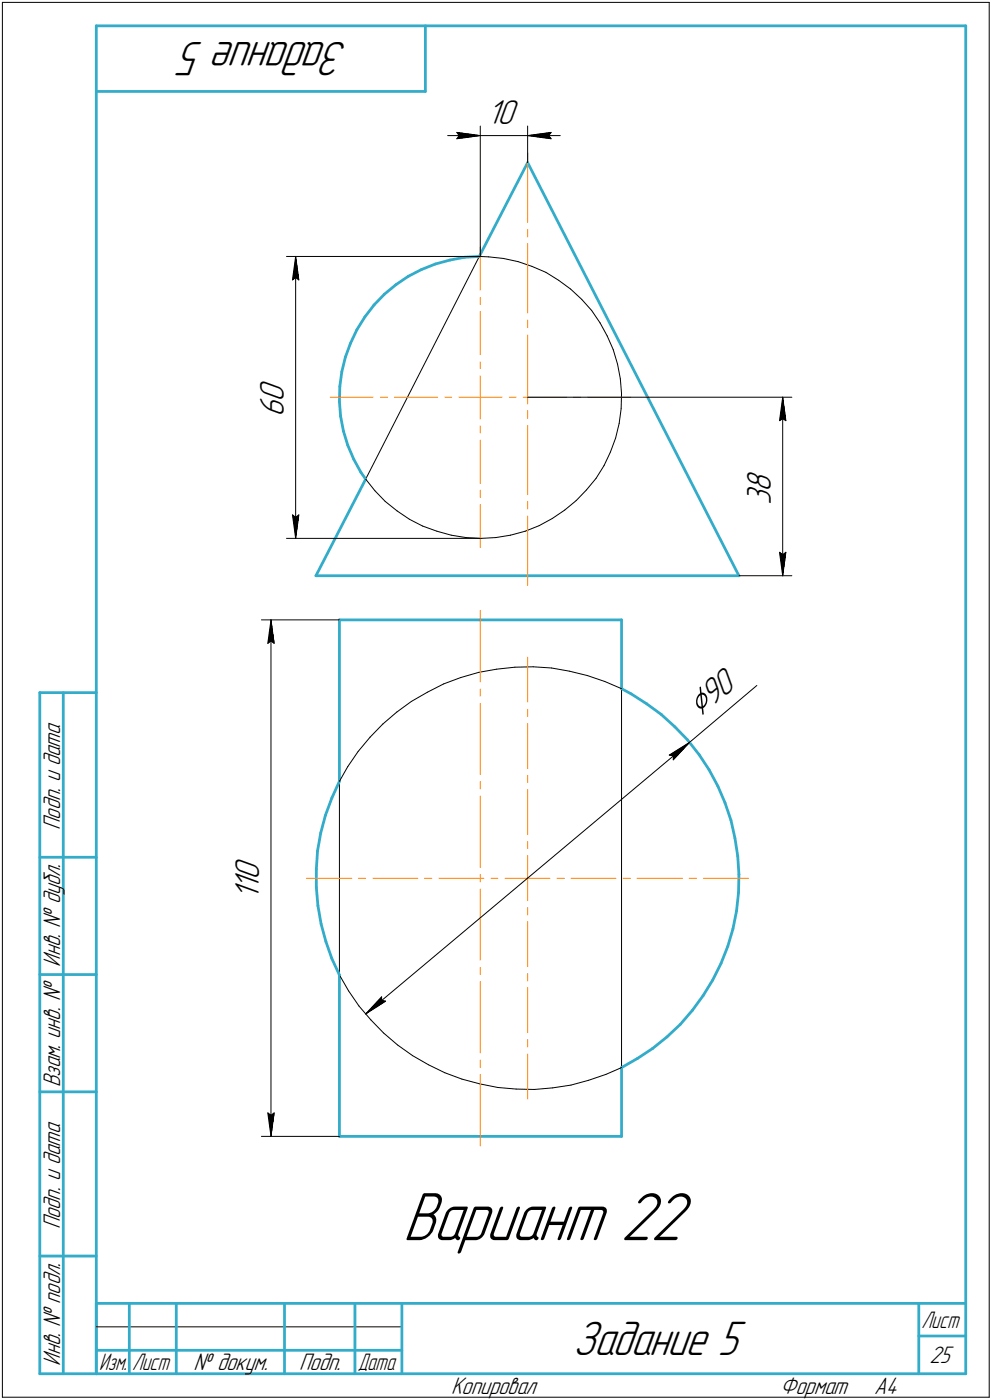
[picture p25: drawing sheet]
<svg xmlns="http://www.w3.org/2000/svg" width="211mm" height="298mm" viewBox="0 0 211 298" stroke-linecap="round" stroke-linejoin="round" font-family="sans-serif">
<defs><g id="words">
<text font-size="15.6" x="85.7" y="264.1">Вариант 22</text>
<g font-size="10.9">
<text x="74.1" y="9" transform="rotate(-180 74.1 9)">Задание 5</text>
<text x="121.9" y="288.5">Задание 5</text>
</g>
<text font-size="8.5" x="148.9" y="152.8" transform="rotate(-40 148.9 152.8)">Ç90</text>
<g font-size="7.8">
<text x="103.7" y="26.3">10</text>
<text x="60.4" y="88.7" transform="rotate(-90 60.4 88.7)">6</text>
<text x="60.4" y="85.5" transform="rotate(-90 60.4 85.5)">0</text>
<text x="164" y="107.5" transform="rotate(-90 164 107.5)">3</text>
<text x="164" y="104.7" transform="rotate(-90 164 104.7)">8</text>
<text x="55.1" y="191.6" transform="rotate(-90 55.1 191.6)">1</text>
<text x="55.1" y="189.5" transform="rotate(-90 55.1 189.5)">1</text>
<text x="55.1" y="187.4" transform="rotate(-90 55.1 187.4)">0</text>
</g>
<g font-size="5.4">
<text x="12.8" y="176.7" transform="rotate(-90 12.8 176.7)">Подп. и дата</text>
<text x="12.8" y="205.8" transform="rotate(-90 12.8 205.8)">Инв. № дубл.</text>
<text x="12.8" y="231.6" transform="rotate(-90 12.8 231.6)">Взам. инв. №</text>
<text x="12.8" y="261.7" transform="rotate(-90 12.8 261.7)">Подп. и дата</text>
<text x="12.8" y="290.8" transform="rotate(-90 12.8 290.8)">Инв. № подл.</text>
<text x="41.2" y="291.8">№ докум.</text>
<text x="63.6" y="291.8">Подп.</text>
<text x="197.8" y="290.3">25</text>
<text x="96" y="296.8">Копировал</text>
<text x="166" y="296.8">Формат</text>
<text x="186" y="296.8">A4</text>
</g>
<g font-size="5.3">
<text x="196.1" y="282.8">Лист</text>
<text x="21.1" y="291.8">Изм.</text>
<text x="28.1" y="291.8">Лист</text>
<text x="76.1" y="291.8">Дата</text>
</g>
</g></defs>
<g fill="#fff" stroke="#fff" stroke-width=".21">
<path d="M85.7 252.9h62.6zM85.7 253h62.6zM85.7 253.1h62.6zM85.7 253.2h62.6zM85.7 253.2h62.6zM85.7 253.3h62.6zM85.7 253.4h62.6zM85.7 253.5h62.6zM85.7 253.6h62.6zM85.7 253.7h62.6zM85.7 253.7h62.6zM85.7 253.8h62.6zM85.7 253.9h62.6zM85.7 254h62.6zM85.7 254.1h62.6zM85.7 254.2h62.6zM85.7 254.3h62.6zM85.7 254.3h62.6zM85.7 254.4h62.6zM85.7 254.5h62.6zM85.7 254.6h62.6zM85.7 254.7h62.6zM85.7 254.8h62.6zM85.7 254.8h62.6zM85.7 254.9h62.6zM85.7 255h62.6zM85.7 255.1h62.6zM85.7 255.2h62.6zM85.7 255.3h62.6zM85.7 255.4h62.6zM85.7 255.4h62.6zM85.7 255.5h62.6zM85.7 255.6h62.6zM85.7 255.7h62.6zM85.7 255.8h62.6zM85.7 255.9h62.6zM85.7 255.9h62.6zM85.7 256h62.6zM85.7 256.1h62.6zM85.7 256.2h62.6zM85.7 256.3h62.6zM85.7 256.4h62.6zM85.7 256.5h62.6zM85.7 256.5h62.6zM85.7 256.6h62.6zM85.7 256.7h62.6zM85.7 256.8h62.6zM85.7 256.9h62.6zM85.7 257h62.6zM85.7 257h62.6zM85.7 257.1h62.6zM85.7 257.2h62.6zM85.7 257.3h62.6zM85.7 257.4h62.6zM85.7 257.5h62.6zM85.7 257.6h62.6zM85.7 257.6h62.6zM85.7 257.7h62.6zM85.7 257.8h62.6zM85.7 257.9h62.6zM85.7 258h62.6zM85.7 258.1h62.6zM85.7 258.1h62.6zM85.7 258.2h62.6zM85.7 258.3h62.6zM85.7 258.4h62.6zM85.7 258.5h62.6zM85.7 258.6h62.6zM85.7 258.7h62.6zM85.7 258.7h62.6zM85.7 258.8h62.6zM85.7 258.9h62.6zM85.7 259h62.6zM85.7 259.1h62.6zM85.7 259.2h62.6zM85.7 259.2h62.6zM85.7 259.3h62.6zM85.7 259.4h62.6zM85.7 259.5h62.6zM85.7 259.6h62.6zM85.7 259.7h62.6zM85.7 259.8h62.6zM85.7 259.8h62.6zM85.7 259.9h62.6zM85.7 260h62.6zM85.7 260.1h62.6zM85.7 260.2h62.6zM85.7 260.3h62.6zM85.7 260.3h62.6zM85.7 260.4h62.6zM85.7 260.5h62.6zM85.7 260.6h62.6zM85.7 260.7h62.6zM85.7 260.8h62.6zM85.7 260.9h62.6zM85.7 260.9h62.6zM85.7 261h62.6zM85.7 261.1h62.6zM85.7 261.2h62.6zM85.7 261.3h62.6zM85.7 261.4h62.6zM85.7 261.5h62.6zM85.7 261.5h62.6zM85.7 261.6h62.6zM85.7 261.7h62.6zM85.7 261.8h62.6zM85.7 261.9h62.6zM85.7 262h62.6zM85.7 262h62.6zM85.7 262.1h62.6zM85.7 262.2h62.6zM85.7 262.3h62.6zM85.7 262.4h62.6zM85.7 262.5h62.6zM85.7 262.6h62.6zM85.7 262.6h62.6zM85.7 262.7h62.6zM85.7 262.8h62.6zM85.7 262.9h62.6zM85.7 263h62.6zM85.7 263.1h62.6zM85.7 263.1h62.6zM85.7 263.2h62.6zM85.7 263.3h62.6zM85.7 263.4h62.6zM85.7 263.5h62.6zM85.7 263.6h62.6zM85.7 263.7h62.6zM85.7 263.7h62.6zM85.7 263.8h62.6zM85.7 263.9h62.6zM85.7 264h62.6zM85.7 264.1h62.6zM85.7 264.2h62.6zM85.7 264.2h62.6zM85.7 264.3h62.6zM85.7 264.4h62.6zM85.7 264.5h62.6zM85.7 264.6h62.6zM85.7 264.7h62.6zM85.7 264.8h62.6zM85.7 264.8h62.6zM85.7 264.9h62.6zM85.7 265h62.6zM85.7 265.1h62.6zM85.7 265.2h62.6zM85.7 265.3h62.6zM85.7 265.3h62.6zM85.7 265.4h62.6zM85.7 265.5h62.6zM85.7 265.6h62.6zM85.7 265.7h62.6zM85.7 265.8h62.6zM85.7 265.9h62.6zM85.7 265.9h62.6zM85.7 266h62.6zM85.7 266.1h62.6zM85.7 266.2h62.6zM85.7 266.3h62.6zM85.7 266.4h62.6zM85.7 266.4h62.6zM85.7 266.5h62.6zM85.7 266.6h62.6zM85.7 266.7h62.6zM85.7 266.8h62.6zM85.7 266.9h62.6zM85.7 267h62.6zM85.7 267h62.6z"/>
<path d="M49.5 182.4h7.1zM49.5 182.5h7.1zM49.5 182.5h7.1zM49.5 182.6h7.1zM49.5 182.7h7.1zM49.5 182.8h7.1zM49.5 182.9h7.1zM49.5 183h7.1zM49.5 183h7.1zM49.5 183.1h7.1zM49.5 183.2h7.1zM49.5 183.3h7.1zM49.5 183.4h7.1zM49.5 183.5h7.1zM49.5 183.6h7.1zM49.5 183.6h7.1zM49.5 183.7h7.1zM49.5 183.8h7.1zM49.5 183.9h7.1zM49.5 184h7.1zM49.5 184.1h7.1zM49.5 184.1h7.1zM49.5 184.2h7.1zM49.5 184.3h7.1zM49.5 184.4h7.1zM49.5 184.5h7.1zM49.5 184.6h7.1zM49.5 184.7h7.1zM49.5 184.7h7.1zM49.5 184.8h7.1zM49.5 184.9h7.1zM49.5 185h7.1zM49.5 185.1h7.1zM49.5 185.2h7.1zM49.5 185.3h7.1zM49.5 185.3h7.1zM49.5 185.4h7.1zM49.5 185.5h7.1zM49.5 185.6h7.1zM49.5 185.7h7.1zM49.5 185.8h7.1zM49.5 185.8h7.1zM49.5 185.9h7.1zM49.5 186h7.1zM49.5 186.1h7.1zM49.5 186.2h7.1zM49.5 186.3h7.1zM49.5 186.4h7.1zM49.5 186.4h7.1zM49.5 186.5h7.1zM49.5 186.6h7.1zM49.5 186.7h7.1zM49.5 186.8h7.1zM49.5 186.9h7.1zM49.5 186.9h7.1zM49.5 187h7.1zM49.5 187.1h7.1zM49.5 187.2h7.1zM49.5 187.3h7.1zM49.5 187.4h7.1zM49.5 187.5h7.1zM49.5 187.5h7.1zM49.5 187.6h7.1zM49.5 187.7h7.1zM49.5 187.8h7.1zM49.5 187.9h7.1zM49.5 188h7.1zM49.5 188h7.1zM49.5 188.1h7.1zM49.5 188.2h7.1zM49.5 188.3h7.1zM49.5 188.4h7.1zM49.5 188.5h7.1zM49.5 188.6h7.1zM49.5 188.6h7.1zM49.5 188.7h7.1zM49.5 188.8h7.1zM49.5 188.9h7.1zM49.5 189h7.1zM49.5 189.1h7.1zM49.5 189.1h7.1zM49.5 189.2h7.1zM49.5 189.3h7.1zM49.5 189.4h7.1zM49.5 189.5h7.1zM49.5 189.6h7.1zM49.5 189.7h7.1zM49.5 189.7h7.1zM49.5 189.8h7.1zM49.5 189.9h7.1zM49.5 190h7.1zM49.5 190.1h7.1zM49.5 190.2h7.1zM49.5 190.2h7.1zM49.5 190.3h7.1zM49.5 190.4h7.1zM49.5 190.5h7.1zM49.5 190.6h7.1zM49.5 190.7h7.1zM49.5 190.8h7.1zM49.5 190.8h7.1zM49.5 190.9h7.1zM49.5 191h7.1zM49.5 191.1h7.1zM49.5 191.2h7.1zM49.5 191.3h7.1zM49.5 191.3h7.1zM49.5 191.4h7.1zM49.5 191.5h7.1z"/>
<path d="M57.6 132.2h.2zM57.6 132.3h.2zM57.5 132.4h.4zM57.5 132.5h.4zM57.4 132.6h.5zM57.4 132.7h.6zM57.4 132.8h.6zM57.3 132.8h.8zM57.3 132.9h.8zM57.2 133h1zM57.2 133.1h1zM57.1 133.2h1.1zM57.1 133.3h1.2zM57.1 133.3h1.2zM57.1 133.4h1.2zM57.1 133.5h1.2zM57 133.6h1.4zM57 133.7h1.4zM56.9 133.8h1.5zM56.9 133.9h1.6zM56.9 133.9h1.6zM56.9 134h1.6zM56.9 134.1h1.6zM56.9 134.2h1.6zM56.9 134.3h1.6zM56.9 134.4h1.6zM56.9 134.5h1.7zM56.8 134.5h1.8zM56.8 134.6h1.8zM56.8 134.7h1.8zM56.8 134.8h1.8zM56.8 134.9h1.8zM56.8 135h1.8zM56.8 135h1.9zM56.8 135.1h1.9zM56.8 135.2h1.9zM56.7 135.3h2zM56.7 135.4h2zM56.7 135.5h2zM56.7 135.6h2zM56.7 135.6h2zM56.7 135.7h2.1zM56.7 135.8h2.1zM56.7 135.9h2.1zM56.7 136h2.1zM56.6 136.1h2.2zM56.6 136.1h2.2zM56.6 136.2h2.2zM56.6 136.3h2.2zM56.6 136.4h2.2zM56.6 136.5h2.2zM56.6 136.6h2.2zM56.6 136.7h2.2zM56.6 136.7h2.2zM56.6 136.8h2.2zM56.6 136.9h2.3zM56.6 137h2.3zM56.6 137.1h2.3zM56.6 137.2h2.3zM56.6 137.2h2.3zM56.6 137.3h2.3zM56.6 137.4h2.3z"/>
<path d="M56.5 236.5h2.4zM56.6 236.6h2.3zM56.6 236.6h2.3zM56.6 236.7h2.3zM56.6 236.8h2.3zM56.6 236.9h2.3zM56.6 237h2.3zM56.6 237.1h2.3zM56.6 237.2h2.2zM56.6 237.2h2.2zM56.6 237.3h2.2zM56.6 237.4h2.2zM56.6 237.5h2.2zM56.6 237.6h2.2zM56.6 237.7h2.2zM56.6 237.7h2.2zM56.6 237.8h2.2zM56.6 237.9h2.2zM56.7 238h2.1zM56.7 238.1h2.1zM56.7 238.2h2.1zM56.7 238.3h2.1zM56.7 238.3h2zM56.7 238.4h2zM56.7 238.5h2zM56.7 238.6h2zM56.7 238.7h2zM56.8 238.8h1.9zM56.8 238.8h1.9zM56.8 238.9h1.9zM56.8 239h1.8zM56.8 239.1h1.8zM56.8 239.2h1.8zM56.8 239.3h1.8zM56.8 239.4h1.8zM56.8 239.4h1.8zM56.9 239.5h1.7zM56.9 239.6h1.6zM56.9 239.7h1.6zM56.9 239.8h1.6zM56.9 239.9h1.6zM56.9 239.9h1.6zM56.9 240h1.6zM56.9 240.1h1.6zM56.9 240.2h1.5zM57 240.3h1.4zM57 240.4h1.4zM57.1 240.5h1.2zM57.1 240.5h1.2zM57.1 240.6h1.2zM57.1 240.7h1.2zM57.1 240.8h1.1zM57.2 240.9h1zM57.2 241h1zM57.3 241h.8zM57.3 241.1h.8zM57.4 241.2h.6zM57.4 241.3h.6zM57.4 241.4h.5zM57.5 241.5h.4zM57.5 241.6h.4zM57.6 241.6h.2zM57.6 241.7h.2z"/>
<path d="M81.1 211.7h.3zM81 211.8h.4zM80.9 211.8h.6zM80.9 211.9h.7zM80.8 212h.8zM80.7 212.1h1zM80.6 212.2h1.2zM80.5 212.3h1.4zM80.4 212.3h1.6zM80.3 212.4h1.7zM80.3 212.5h1.7zM80.2 212.6h1.9zM80.1 212.7h2.1zM80 212.8h2.3zM79.9 212.9h2.5zM79.9 212.9h2.6zM79.8 213h2.7zM79.8 213.1h2.8zM79.7 213.2h3zM79.6 213.3h3.2zM79.5 213.4h3.3zM79.4 213.4h3.3zM79.3 213.5h3.2zM79.2 213.6h3.3zM79.2 213.7h3.1zM79.1 213.8h3.1zM79 213.9h3zM78.9 214h3zM78.8 214h3zM78.7 214.1h2.9zM78.7 214.2h2.8zM78.7 214.3h2.7zM78.6 214.4h2.6zM78.6 214.5h2.5zM78.5 214.5h2.4zM78.5 214.6h2.4zM78.4 214.7h2.3zM78.4 214.8h2.2zM78.3 214.9h2.1zM78.3 215h2zM78.2 215.1h2zM78.2 215.1h1.8zM78.1 215.2h1.8zM78.1 215.3h1.7zM78.1 215.4h1.5zM78.1 215.5h1.2zM78 215.6h1zM78 215.6h.7zM77.9 215.7h.5zM77.9 215.8h.2z"/>
<path d="M146.5 158.2h.2zM146.2 158.2h.4zM146 158.3h.6zM145.7 158.4h.9zM145.5 158.5h1.1zM145.2 158.6h1.3zM144.9 158.7h1.6zM144.8 158.7h1.6zM144.6 158.8h1.8zM144.5 158.9h1.8zM144.4 159h1.8zM144.2 159.1h2zM144.1 159.2h2zM143.9 159.3h2.2zM143.8 159.3h2.2zM143.7 159.4h2.3zM143.5 159.5h2.5zM143.3 159.6h2.7zM143.3 159.7h2.6zM143.1 159.8h2.7zM142.9 159.9h2.9zM142.8 159.9h2.9zM142.7 160h2.9zM142.5 160.1h3zM142.4 160.2h3.1zM142.2 160.3h3.2zM142.1 160.4h3.2zM142 160.4h3.2zM141.8 160.5h3.3zM141.6 160.6h3.4zM141.7 160.7h3.2zM141.8 160.8h3.1zM141.9 160.9h3zM142 161h2.8zM142.1 161h2.6zM142.2 161.1h2.4zM142.2 161.2h2.3zM142.3 161.3h2.1zM142.4 161.4h2zM142.5 161.5h1.8zM142.5 161.5h1.7zM142.6 161.6h1.5zM142.7 161.7h1.4zM142.7 161.8h1.3zM142.7 161.9h1.2zM142.8 162h1zM142.9 162.1h.9zM143 162.1h.7zM143 162.2h.6zM143.1 162.3h.4zM143.2 162.4h.2z"/>
<path d="M154 141h.2zM153.9 141.1h.4zM153.8 141.1h.5zM153.8 141.2h.6zM153.7 141.3h.8zM153.5 141.4h1.1zM153.4 141.5h1.2zM153.3 141.6h1.4zM153.2 141.6h1.6zM153.2 141.7h1.7zM153 141.8h1.9zM152.9 141.9h2.1zM152.8 142h2.3zM152.7 142.1h2.4zM152.7 142.2h2.5zM152.5 142.2h2.8zM152.4 142.3h3zM152.3 142.4h3.1zM152.2 142.5h3.3zM152.1 142.6h3.4zM152 142.7h3.6zM151.9 142.7h3.8zM151.8 142.8h4zM151.7 142.9h4.2zM151.6 143h4.4zM151.6 143.1h4.4zM151.4 143.2h4.6zM151.3 143.3h4.8zM151.2 143.3h5zM151.1 143.4h5.2zM151 143.5h5.4zM150.9 143.6h5.6zM150.8 143.7h5.7zM150.7 143.8h5.8zM150.6 143.8h6zM150.5 143.9h6.2zM150.4 144h6.4zM150.3 144.1h6.6zM150.2 144.2h6.8zM150.1 144.3h6.9zM150 144.4h7.1zM149.9 144.4h7.2zM149.8 144.5h7.4zM149.7 144.6h7.6zM149.6 144.7h7.8zM149.5 144.8h8zM149.4 144.9h8.1zM149.3 144.9h8.3zM149.2 145h8.4zM149.1 145.1h8.6zM149 145.2h8.8zM148.9 145.3h9zM148.8 145.4h9.1zM148.7 145.5h9.3zM148.6 145.5h9.5zM148.5 145.6h9.7zM148.4 145.7h9.8zM148.3 145.8h10zM148.2 145.9h10.2zM148.1 146h10.3zM148 146h10.5zM147.9 146.1h10.7zM147.7 146.2h11zM147.7 146.3h11zM147.6 146.4h11.2zM147.5 146.5h11.3zM147.4 146.6h11.3zM147.3 146.6h11.4zM147.2 146.7h11.4zM147.1 146.8h11.4zM147 146.9h11.4zM146.9 147h11.3zM146.8 147.1h11.4zM146.6 147.2h11.5zM146.6 147.2h11.4zM146.5 147.3h11.4zM146.4 147.4h11.4zM146.3 147.5h11.3zM146.1 147.6h11.5zM146 147.7h11.5zM146 147.7h11.4zM145.9 147.8h11.4zM145.8 147.9h11.3zM145.6 148h11.5zM145.5 148.1h11.5zM145.5 148.2h11.4zM145.4 148.3h11.4zM145.3 148.3h11.4zM145.1 148.4h11.4zM145.2 148.5h11.3zM145.3 148.6h11.1zM145.4 148.7h10.9zM145.5 148.8h10.7zM145.5 148.8h10.6zM145.6 148.9h10.4zM145.6 149h10.3zM145.7 149.1h10.1zM145.8 149.2h9.9zM145.9 149.3h9.7zM146 149.4h9.4zM146 149.4h9.4zM146 149.5h9.3zM146.1 149.6h9.1zM146.2 149.7h8.9zM146.3 149.8h8.7zM146.4 149.9h8.5zM146.5 149.9h8.3zM146.5 150h8.2zM146.6 150.1h8zM146.6 150.2h7.9zM146.7 150.3h7.6zM146.8 150.4h7.5zM146.9 150.5h7.3zM146.9 150.5h7.2zM147 150.6h7zM147.1 150.7h6.8zM147.2 150.8h6.6zM147.2 150.9h6.5zM147.3 151h6.3zM147.3 151h6.2zM147.4 151.1h6zM147.5 151.2h5.8zM147.6 151.3h5.6zM147.7 151.4h5.4zM147.7 151.5h5.3zM147.7 151.6h5.2zM147.8 151.6h5zM147.9 151.7h4.8zM148 151.8h4.6zM148.1 151.9h4.4zM148.2 152h4.2zM148.2 152.1h4.1zM148.3 152.1h3.9zM148.3 152.2h3.8zM148.4 152.3h3.6zM148.5 152.4h3.4zM148.6 152.5h3.2zM148.6 152.6h3.1zM148.7 152.7h2.9zM148.8 152.7h2.7zM148.8 152.8h2.6zM148.9 152.9h2.4zM149 153h2.2zM149 153.1h2.1zM149.1 153.2h1.9zM149.2 153.2h1.7zM149.3 153.3h1.5zM149.4 153.4h1.3zM149.4 153.5h1.2zM149.4 153.6h1.1zM149.5 153.7h.9zM149.6 153.8h.7zM149.7 153.8h.5zM149.8 153.9h.3zM149.9 154h.1z"/>
<path d="M54.8 80.5h7.1zM54.8 80.6h7.1zM54.8 80.7h7.1zM54.8 80.8h7.1zM54.8 80.9h7.1zM54.8 80.9h7.1zM54.8 81h7.1zM54.8 81.1h7.1zM54.8 81.2h7.1zM54.8 81.3h7.1zM54.8 81.4h7.1zM54.8 81.4h7.1zM54.8 81.5h7.1zM54.8 81.6h7.1zM54.8 81.7h7.1zM54.8 81.8h7.1zM54.8 81.9h7.1zM54.8 82h7.1zM54.8 82h7.1zM54.8 82.1h7.1zM54.8 82.2h7.1zM54.8 82.3h7.1zM54.8 82.4h7.1zM54.8 82.5h7.1zM54.8 82.5h7.1zM54.8 82.6h7.1zM54.8 82.7h7.1zM54.8 82.8h7.1zM54.8 82.9h7.1zM54.8 83h7.1zM54.8 83.1h7.1zM54.8 83.1h7.1zM54.8 83.2h7.1zM54.8 83.3h7.1zM54.8 83.4h7.1zM54.8 83.5h7.1zM54.8 83.6h7.1zM54.8 83.7h7.1zM54.8 83.7h7.1zM54.8 83.8h7.1zM54.8 83.9h7.1zM54.8 84h7.1zM54.8 84.1h7.1zM54.8 84.2h7.1zM54.8 84.2h7.1zM54.8 84.3h7.1zM54.8 84.4h7.1zM54.8 84.5h7.1zM54.8 84.6h7.1zM54.8 84.7h7.1zM54.8 84.8h7.1zM54.8 84.8h7.1zM54.8 84.9h7.1zM54.8 85h7.1zM54.8 85.1h7.1zM54.8 85.2h7.1zM54.8 85.3h7.1zM54.8 85.3h7.1zM54.8 85.4h7.1zM54.8 85.5h7.1zM54.8 85.6h7.1zM54.8 85.7h7.1zM54.8 85.8h7.1zM54.8 85.9h7.1zM54.8 85.9h7.1zM54.8 86h7.1zM54.8 86.1h7.1zM54.8 86.2h7.1zM54.8 86.3h7.1zM54.8 86.4h7.1zM54.8 86.4h7.1zM54.8 86.5h7.1zM54.8 86.6h7.1zM54.8 86.7h7.1zM54.8 86.8h7.1zM54.8 86.9h7.1zM54.8 87h7.1zM54.8 87h7.1zM54.8 87.1h7.1zM54.8 87.2h7.1zM54.8 87.3h7.1zM54.8 87.4h7.1zM54.8 87.5h7.1zM54.8 87.5h7.1zM54.8 87.6h7.1zM54.8 87.7h7.1zM54.8 87.8h7.1zM54.8 87.9h7.1zM54.8 88h7.1zM54.8 88.1h7.1zM54.8 88.1h7.1zM54.8 88.2h7.1zM54.8 88.3h7.1zM54.8 88.4h7.1zM54.8 88.5h7.1zM54.8 88.6h7.1zM54.8 88.6h7.1z"/>
<path d="M61.7 109.1h2.5zM61.8 109.2h2.4zM61.8 109.3h2.4zM61.8 109.4h2.4zM61.8 109.5h2.4zM61.8 109.6h2.4zM61.8 109.6h2.4zM61.8 109.7h2.4zM61.8 109.8h2.3zM61.9 109.9h2.2zM61.9 110h2.2zM61.9 110.1h2.2zM61.9 110.2h2.2zM61.9 110.2h2.2zM61.9 110.3h2.2zM61.9 110.4h2.1zM61.9 110.5h2.1zM61.9 110.6h2.1zM62 110.7h2zM62 110.7h2zM62 110.8h2zM62 110.9h2zM62 111h1.9zM62 111.1h1.9zM62 111.2h1.9zM62 111.3h1.9zM62 111.3h1.9zM62.1 111.4h1.8zM62.1 111.5h1.8zM62.1 111.6h1.8zM62.1 111.7h1.7zM62.1 111.8h1.7zM62.1 111.8h1.7zM62.1 111.9h1.7zM62.1 112h1.7zM62.1 112.1h1.7zM62.1 112.2h1.7zM62.1 112.3h1.7zM62.1 112.4h1.7zM62.1 112.4h1.7zM62.1 112.5h1.7zM62.1 112.6h1.7zM62.1 112.7h1.7zM62.1 112.8h1.7zM62.1 112.9h1.6zM62.2 112.9h1.5zM62.2 113h1.5zM62.3 113.1h1.3zM62.3 113.2h1.3zM62.4 113.3h1.1zM62.4 113.4h1.1zM62.4 113.5h1zM62.5 113.5h.9zM62.5 113.6h.9zM62.6 113.7h.7zM62.6 113.8h.7zM62.7 113.9h.5zM62.7 114h.5zM62.7 114h.5zM62.7 114.1h.5zM62.7 114.2h.5zM62.8 114.3h.3zM62.8 114.4h.3z"/>
<path d="M62.8 54.9h.3zM62.8 54.9h.3zM62.7 55h.5zM62.7 55.1h.5zM62.7 55.2h.5zM62.7 55.3h.5zM62.7 55.4h.5zM62.6 55.5h.7zM62.6 55.5h.7zM62.5 55.6h.9zM62.5 55.7h.9zM62.4 55.8h1zM62.4 55.9h1.1zM62.4 56h1.1zM62.3 56h1.3zM62.3 56.1h1.3zM62.2 56.2h1.5zM62.2 56.3h1.5zM62.1 56.4h1.6zM62.1 56.5h1.7zM62.1 56.6h1.7zM62.1 56.6h1.7zM62.1 56.7h1.7zM62.1 56.8h1.7zM62.1 56.9h1.7zM62.1 57h1.7zM62.1 57.1h1.7zM62.1 57.1h1.7zM62.1 57.2h1.7zM62.1 57.3h1.7zM62.1 57.4h1.7zM62.1 57.5h1.7zM62.1 57.6h1.7zM62.1 57.7h1.8zM62.1 57.7h1.8zM62.1 57.8h1.8zM62 57.9h1.9zM62 58h1.9zM62 58.1h1.9zM62 58.2h1.9zM62 58.3h1.9zM62 58.3h2zM62 58.4h2zM62 58.5h2zM62 58.6h2zM61.9 58.7h2.1zM61.9 58.8h2.1zM61.9 58.8h2.1zM61.9 58.9h2.2zM61.9 59h2.2zM61.9 59.1h2.2zM61.9 59.2h2.2zM61.9 59.3h2.2zM61.9 59.4h2.2zM61.8 59.4h2.3zM61.8 59.5h2.4zM61.8 59.6h2.4zM61.8 59.7h2.4zM61.8 59.8h2.4zM61.8 59.9h2.4zM61.8 59.9h2.4zM61.8 60h2.4z"/>
<path d="M158.4 99.7h7.1zM158.4 99.8h7.1zM158.4 99.9h7.1zM158.4 100h7.1zM158.4 100.1h7.1zM158.4 100.2h7.1zM158.4 100.2h7.1zM158.4 100.3h7.1zM158.4 100.4h7.1zM158.4 100.5h7.1zM158.4 100.6h7.1zM158.4 100.7h7.1zM158.4 100.8h7.1zM158.4 100.8h7.1zM158.4 100.9h7.1zM158.4 101h7.1zM158.4 101.1h7.1zM158.4 101.2h7.1zM158.4 101.3h7.1zM158.4 101.3h7.1zM158.4 101.4h7.1zM158.4 101.5h7.1zM158.4 101.6h7.1zM158.4 101.7h7.1zM158.4 101.8h7.1zM158.4 101.9h7.1zM158.4 101.9h7.1zM158.4 102h7.1zM158.4 102.1h7.1zM158.4 102.2h7.1zM158.4 102.3h7.1zM158.4 102.4h7.1zM158.4 102.4h7.1zM158.4 102.5h7.1zM158.4 102.6h7.1zM158.4 102.7h7.1zM158.4 102.8h7.1zM158.4 102.9h7.1zM158.4 103h7.1zM158.4 103h7.1zM158.4 103.1h7.1zM158.4 103.2h7.1zM158.4 103.3h7.1zM158.4 103.4h7.1zM158.4 103.5h7.1zM158.4 103.5h7.1zM158.4 103.6h7.1zM158.4 103.7h7.1zM158.4 103.8h7.1zM158.4 103.9h7.1zM158.4 104h7.1zM158.4 104.1h7.1zM158.4 104.1h7.1zM158.4 104.2h7.1zM158.4 104.3h7.1zM158.4 104.4h7.1zM158.4 104.5h7.1zM158.4 104.6h7.1zM158.4 104.6h7.1zM158.4 104.7h7.1zM158.4 104.8h7.1zM158.4 104.9h7.1zM158.4 105h7.1zM158.4 105.1h7.1zM158.4 105.2h7.1zM158.4 105.2h7.1zM158.4 105.3h7.1zM158.4 105.4h7.1zM158.4 105.5h7.1zM158.4 105.6h7.1zM158.4 105.7h7.1zM158.4 105.7h7.1zM158.4 105.8h7.1zM158.4 105.9h7.1zM158.4 106h7.1zM158.4 106.1h7.1zM158.4 106.2h7.1zM158.4 106.3h7.1zM158.4 106.3h7.1zM158.4 106.4h7.1zM158.4 106.5h7.1zM158.4 106.6h7.1zM158.4 106.7h7.1zM158.4 106.8h7.1zM158.4 106.8h7.1zM158.4 106.9h7.1zM158.4 107h7.1zM158.4 107.1h7.1zM158.4 107.2h7.1zM158.4 107.3h7.1zM158.4 107.4h7.1zM158.4 107.4h7.1z"/>
<path d="M165.3 117.1h2.4zM165.4 117.2h2.3zM165.4 117.3h2.3zM165.4 117.3h2.3zM165.4 117.4h2.3zM165.4 117.5h2.3zM165.4 117.6h2.3zM165.4 117.7h2.3zM165.4 117.8h2.2zM165.4 117.9h2.2zM165.4 117.9h2.2zM165.4 118h2.2zM165.4 118.1h2.2zM165.4 118.2h2.2zM165.4 118.3h2.2zM165.5 118.4h2.1zM165.5 118.4h2.1zM165.5 118.5h2.1zM165.5 118.6h2.1zM165.5 118.7h2.1zM165.5 118.8h2.1zM165.5 118.9h2.1zM165.5 119h2zM165.6 119h1.9zM165.6 119.1h1.9zM165.6 119.2h1.9zM165.6 119.3h1.9zM165.6 119.4h1.9zM165.6 119.5h1.9zM165.6 119.5h1.9zM165.7 119.6h1.7zM165.7 119.7h1.7zM165.7 119.8h1.7zM165.7 119.9h1.7zM165.7 120h1.7zM165.7 120.1h1.7zM165.7 120.1h1.7zM165.8 120.2h1.5zM165.8 120.3h1.5zM165.8 120.4h1.5zM165.8 120.5h1.5zM165.8 120.6h1.5zM165.8 120.6h1.5zM165.8 120.7h1.5zM165.8 120.8h1.4zM165.9 120.9h1.3zM165.9 121h1.3zM165.9 121.1h1.2zM165.9 121.2h1.2zM166 121.2h1.1zM166 121.3h1zM166 121.4h1zM166.1 121.5h.9zM166.1 121.6h.9zM166.2 121.7h.8zM166.2 121.8h.7zM166.3 121.8h.6zM166.3 121.9h.6zM166.3 122h.5zM166.4 122.1h.4zM166.4 122.2h.3zM166.5 122.3h.2zM166.5 122.3h.2z"/>
<path d="M166.5 84.8h.2zM166.5 84.9h.2zM166.4 85h.3zM166.4 85.1h.4zM166.4 85.2h.4zM166.3 85.3h.5zM166.3 85.3h.6zM166.2 85.4h.7zM166.2 85.5h.7zM166.2 85.6h.8zM166.1 85.7h.9zM166.1 85.8h.9zM166 85.9h1zM166 85.9h1zM166 86h1.1zM165.9 86.1h1.2zM165.9 86.2h1.2zM165.9 86.3h1.3zM165.9 86.4h1.3zM165.8 86.4h1.4zM165.8 86.5h1.5zM165.8 86.6h1.5zM165.8 86.7h1.5zM165.8 86.8h1.5zM165.8 86.9h1.5zM165.8 87h1.5zM165.8 87h1.5zM165.7 87.1h1.7zM165.7 87.2h1.7zM165.7 87.3h1.7zM165.7 87.4h1.7zM165.7 87.5h1.7zM165.7 87.5h1.7zM165.7 87.6h1.7zM165.6 87.7h1.9zM165.6 87.8h1.9zM165.6 87.9h1.9zM165.6 88h1.9zM165.6 88.1h1.9zM165.6 88.1h1.9zM165.6 88.2h1.9zM165.5 88.3h2.1zM165.5 88.4h2.1zM165.5 88.5h2.1zM165.5 88.6h2.1zM165.5 88.6h2.1zM165.5 88.7h2.1zM165.5 88.8h2.1zM165.4 88.9h2.2zM165.4 89h2.2zM165.4 89.1h2.2zM165.4 89.2h2.2zM165.4 89.2h2.2zM165.4 89.3h2.2zM165.4 89.4h2.2zM165.4 89.5h2.3zM165.4 89.6h2.3zM165.4 89.7h2.3zM165.4 89.7h2.3zM165.4 89.8h2.3zM165.4 89.9h2.3zM165.4 90h2.3z"/>
<path d="M103.7 20.7h7.1zM103.7 20.8h7.1zM103.7 20.9h7.1zM103.7 21h7.1zM103.7 21.1h7.1zM103.7 21.2h7.1zM103.7 21.3h7.1zM103.7 21.3h7.1zM103.7 21.4h7.1zM103.7 21.5h7.1zM103.7 21.6h7.1zM103.7 21.7h7.1zM103.7 21.8h7.1zM103.7 21.8h7.1zM103.7 21.9h7.1zM103.7 22h7.1zM103.7 22.1h7.1zM103.7 22.2h7.1zM103.7 22.3h7.1zM103.7 22.4h7.1zM103.7 22.4h7.1zM103.7 22.5h7.1zM103.7 22.6h7.1zM103.7 22.7h7.1zM103.7 22.8h7.1zM103.7 22.9h7.1zM103.7 22.9h7.1zM103.7 23h7.1zM103.7 23.1h7.1zM103.7 23.2h7.1zM103.7 23.3h7.1zM103.7 23.4h7.1zM103.7 23.5h7.1zM103.7 23.5h7.1zM103.7 23.6h7.1zM103.7 23.7h7.1zM103.7 23.8h7.1zM103.7 23.9h7.1zM103.7 24h7.1zM103.7 24h7.1zM103.7 24.1h7.1zM103.7 24.2h7.1zM103.7 24.3h7.1zM103.7 24.4h7.1zM103.7 24.5h7.1zM103.7 24.6h7.1zM103.7 24.6h7.1zM103.7 24.7h7.1zM103.7 24.8h7.1zM103.7 24.9h7.1zM103.7 25h7.1zM103.7 25.1h7.1zM103.7 25.1h7.1zM103.7 25.2h7.1zM103.7 25.3h7.1zM103.7 25.4h7.1zM103.7 25.5h7.1zM103.7 25.6h7.1zM103.7 25.7h7.1zM103.7 25.7h7.1zM103.7 25.8h7.1zM103.7 25.9h7.1zM103.7 26h7.1zM103.7 26.1h7.1zM103.7 26.2h7.1zM103.7 26.2h7.1zM103.7 26.3h7.1zM103.7 26.4h7.1zM103.7 26.5h7.1zM103.7 26.6h7.1zM103.7 26.7h7.1zM103.7 26.8h7.1zM103.7 26.8h7.1zM103.7 26.9h7.1zM103.7 27h7.1zM103.7 27.1h7.1zM103.7 27.2h7.1zM103.7 27.3h7.1zM103.7 27.3h7.1zM103.7 27.4h7.1zM103.7 27.5h7.1zM103.7 27.6h7.1zM103.7 27.7h7.1zM103.7 27.8h7.1z"/>
<path d="M96.8 27.8h.7zM96.8 27.9h1.5zM96.8 27.9h2.2zM96.8 28h2.9zM96.8 28.1h3.6zM96.8 28.2h3.9zM96.8 28.3h4zM96.8 28.4h4.2zM96.8 28.4h4.5zM96.8 28.5h4.6zM96.8 28.6h4.8zM96.8 28.7h5.1zM96.8 28.8h5.2zM96.8 28.9h5.4zM96.8 29h5.2zM96.8 29h5.1zM96.8 29.1h4.8zM96.8 29.2h4.6zM96.8 29.3h4.5zM96.8 29.4h4.2zM96.8 29.5h4zM96.8 29.5h3.9zM96.8 29.6h3.6zM96.8 29.7h3zM96.8 29.8h2.4zM96.8 29.9h1.8zM96.8 30h1.2zM96.8 30.1h.7z"/>
<path d="M117.1 27.8h.7zM116.3 27.9h1.5zM115.6 27.9h2.2zM114.8 28h3zM114 28.1h3.8zM113.9 28.2h3.9zM113.7 28.3h4.1zM113.5 28.4h4.3zM113.3 28.4h4.5zM113.1 28.5h4.7zM112.9 28.6h4.9zM112.7 28.7h5.1zM112.5 28.8h5.3zM112.3 28.9h5.5zM112.5 29h5.3zM112.7 29h5.1zM112.9 29.1h4.9zM113.1 29.2h4.7zM113.3 29.3h4.5zM113.5 29.4h4.3zM113.7 29.5h4.1zM113.9 29.5h3.9zM114 29.6h3.8zM114.7 29.7h3.1zM115.3 29.8h2.5zM115.9 29.9h1.9zM116.6 30h1.2zM117.2 30.1h.6z"/>
</g>
<g fill="none" stroke="#33acca" stroke-width=".59">
<path d="M20.5 5.5v287zM20.5 5.5h185zM20.5 19.5h70zM90.5 5.5v14zM205.5 5.5v287zM112.3 34.6l44.9 88zM112.3 34.6l-10.3 19.9zM86.9 58.8l2.8-1.4zM89.7 57.4l2.9-1.2zM92.6 56.2l3.2-.8zM95.8 55.4l3.1-.6zM98.9 54.8l3.1-.2z"/>
<path d="M72.7 79.2l-.4 3.1zM73.5 76l-.8 3.2zM74.6 73.1l-1.1 2.9zM75.9 70.2l-1.3 2.9zM77.6 67.5l-1.7 2.7zM79.6 64.9l-2 2.6zM81.8 62.7l2.4-2.1zM81.8 62.7l-2.2 2.2zM84.2 60.6l2.7-1.8zM72.2 85.5l.3 3.1zM72.3 82.3l-.1 3.2zM72.5 88.6l.6 3.2z"/>
<path d="M73.1 91.8l.9 3zM74 94.8l1.3 3zM75.3 97.8l1.5 2.8zM76.8 100.6l1 1.4zM77.8 102l-10.6 20.6zM67.2 122.6h90zM72.2 132h60zM72.2 132v34.4zM132.2 132v14.6zM8.5 147.5v145zM8.5 147.5h12zM13.5 147.5v145z"/>
<path d="M132.2 146.6l2.1 1.1zM134.3 147.7l3.3 2.2zM137.6 149.9l3.1 2.2zM140.7 152.1l2.9 2.7zM143.6 154.8l2.7 2.8zM146.3 157.6l2.5 3.1zM68.2 177.4l-.6 3.8zM69.3 173.6l-1.1 3.8zM70.6 169.9l-1.3 3.7zM72.2 166.4l-1.6 3.5zM148.8 160.7l2.1 3.2zM150.9 163.9l1.8 3.5z"/>
<path d="M152.7 167.4l1.6 3.5zM154.3 170.9l1.2 3.8zM155.5 174.7l.9 3.8zM156.4 178.5l.6 3.8zM8.5 182.5h12zM67.3 185.1v3.9zM67.3 189l.3 3.9zM67.6 181.2l-.3 3.9zM67.6 192.9l.7 3.9zM68.3 196.8l1 3.7zM156 197.8l-1.1 3.7zM156.7 194l-.7 3.8z"/>
<path d="M157 182.3l.2 3.9zM157.1 190.1l-.4 3.9zM157.2 186.2l-.1 3.9zM8.5 207.5h12zM69.3 200.5l1.3 3.6zM70.6 204.1l1.6 3.5zM72.2 207.6v34.4zM147.3 215.1l-2.5 3zM149.6 212l-2.3 3.1zM151.6 208.7l-2 3.3zM153.4 205.1l-1.8 3.6zM154.9 201.5l-1.5 3.6z"/>
<path d="M8.5 232.5h12zM132.2 227.3v14.7zM132.2 227.3l3.4-1.9zM135.6 225.4l3.3-2.1zM138.9 223.3l3-2.5zM141.9 220.8l2.9-2.7zM72.2 242h60zM8.5 267.5h12zM20.5 277.5h185zM20.5 277.5v15zM27.5 277.5v15zM37.5 277.5v15z"/>
<path d="M60.5 277.5v15zM75.5 277.5v15zM85.5 277.5v15zM195.5 277.5v15zM8.5 292.5h12zM20.5 292.5h185zM20.5 287.5h7zM27.5 287.5h10zM37.5 287.5h23zM60.5 287.5h15zM75.5 287.5h10zM195.5 284.5h10z"/>
</g>
<g fill="none" stroke="#000" stroke-width=".21">
<path d="M.5 .5v297zM.5 .5h210zM210.5 .5v297zM95.2 28.9h7zM97.2 28.2l5 .7zM97.2 28.2l.5 .7zM97.2 29.5l5-.6zM97.7 28.9l-.5 .6zM102.2 26.8v27.8zM102.2 28.9h10.1zM112.3 26.8v7.8zM112.3 28.9l5 .6z"/>
<path d="M112.3 28.9l5-.7zM112.3 28.9h6.9zM116.8 28.9l.5 .6zM117.3 28.2l-.5 .7zM61 54.6h41.2zM62.2 59.6l.7-.5zM62.9 54.6l.7 5zM62.9 59.1l.7 .5zM62.9 54.6l-.7 5zM62.9 54.6v60zM102 54.5l-24.2 47.5zM102 54.6l2 .1z"/>
<path d="M104 54.7l3.1 .3zM107.1 55l3.1 .7zM110.2 55.7l3 1zM113.2 56.7l3 1.3zM116.2 58l2.7 1.7zM118.9 59.7l2.5 1.9zM121.4 61.6l2.4 2.2zM123.8 63.8l2.1 2.3zM125.9 66.1l1.8 2.6zM127.7 68.7l1.5 2.8zM129.2 71.5l1.3 2.9zM130.5 74.4l.9 3.2z"/>
<path d="M131.4 77.6l.6 3.1zM112.3 84.6h56.2zM128.5 99.1l-1.7 2.8zM129.9 96.3l-1.4 2.8zM131 93.3l-1.1 3zM131.7 90.2l-.7 3.1zM132 80.7l.2 3.1zM132.2 87l-.5 3.2zM132.2 83.8v3.2zM165.9 89.6l.6-.4zM166.5 84.6l.7 5zM166.5 89.2l.7 .4z"/>
<path d="M166.5 84.6l-.6 5zM166.5 84.6v38zM61 114.6h41.2zM62.2 109.6l.7 5zM62.2 109.6l.7 .6zM62.9 110.2l.7-.6zM63.6 109.6l-.7 5zM77.8 102l2 2.5zM79.8 104.5l2.2 2.3zM82 106.8l2.5 2zM84.5 108.8l2.6 1.8zM87.1 110.6l2.8 1.4z"/>
<path d="M89.9 112l3.1 1.1zM93 113.1l3 .9zM96 114l3.1 .5zM99.1 114.5l3.3 .1zM102.4 114.6l3.1-.1zM105.5 114.5l3.1-.5zM108.6 114l3.2-.9zM111.8 113.1l2.9-1.2zM114.7 111.9l2.8-1.5zM117.5 110.4l2.6-1.8zM120.1 108.6l2.5-2zM124.8 104.3l-2.2 2.3z"/>
<path d="M126.8 101.9l-2 2.4zM165.9 117.6l.6 5zM165.9 117.6l.6 .5zM166.5 118.1l.7-.5zM167.2 117.6l-.7 5zM55.6 132h16.6zM57 137l.7-.5zM57.7 132l.6 5zM57.7 136.5l.6 .5zM57.7 132l-.7 5zM57.7 132v110zM157.2 122.6h11.3z"/>
<path d="M78.7 157l-2.5 3zM81.4 154.2l3-2.6zM81.4 154.2l-2.7 2.8zM84.4 151.6l3.1-2.2zM87.5 149.4l3.4-2zM90.9 147.4l3.5-1.8zM94.4 145.6l3.6-1.3zM98 144.3l3.9-1.1zM101.9 143.2l3.8-.7zM105.7 142.5l3.9-.4zM109.6 142.1l3.9-.1zM113.5 142l3.8 .2z"/>
<path d="M117.3 142.2l3.9 .7zM121.2 142.9l3.8 .9zM125 143.8l3.7 1.3zM128.7 145.1l3.5 1.5zM132.2 146.6v80.7zM146.7 158.1l14.3-12.1zM146.7 158.1l-3.4 3.7zM72.2 166.4v41.2zM74 163.2l-1.8 3.2zM76.2 160l-2.2 3.2zM142.4 160.8l.9 .2zM142.4 160.8l4.3-2.7z"/>
<path d="M143.3 161v.8zM72.2 207.6l2 3.4zM74.2 211l2.2 3.2zM76.4 214.2l2.5 3zM77.8 215.9l4.2-2.7zM77.8 215.9l68.9-57.8zM78.9 217.2l2.7 2.8zM81.2 212.3l-3.4 3.6zM81.2 212.3v.7zM81.2 213l.8 .2zM81.6 220l3 2.5zM57 237l.7 5z"/>
<path d="M57 237l.7 .5zM57.7 237.5l.6-.5zM58.3 237l-.6 5zM84.6 222.5l3.2 2.3zM87.8 224.8l3.4 1.9zM91.2 226.7l3.5 1.7zM94.7 228.4l3.6 1.4zM98.3 229.8l3.8 1zM102.1 230.8l3.8 .8zM105.9 231.6l3.9 .3zM109.8 231.9l3.9 .1zM113.7 232l3.9-.4z"/>
<path d="M117.6 231.6l3.9-.5zM121.5 231.1l3.7-1.1zM125.2 230l3.7-1.2zM128.9 228.8l3.3-1.5zM55.6 242h16.6zM.5 297.5h210zM20.5 282.5h65z"/>
</g>
<g fill="none" stroke="#ff8000" stroke-width=".21">
<path d="M112.3 32.6v14.7zM102.2 52.6v9.2zM112.3 51.9v14.7zM112.3 48.9v1.6zM102.2 63.3v1.6zM102.2 66.3v9.2zM102.2 77v1.5zM112.3 71.3v14.7zM112.3 68.2v1.6zM70.3 84.6h9.1zM80.9 84.6h1.6zM83.9 84.6h9.2z"/>
<path d="M94.7 84.6h1.4zM97.6 84.6h4.6zM102.2 84.6h4.6zM102.2 93.7v9.3zM102.2 90.7v1.5zM102.2 84.6v4.6zM102.2 80v4.6zM108.4 84.6h1.4zM111.3 84.6h9.3zM112.3 90.6v14.7zM112.3 87.5v1.6zM122 84.6h1.5z"/>
<path d="M125.1 84.6h9.1zM102.2 107.4v9.2zM102.2 104.4v1.5zM112.3 109.9v14.7zM112.3 106.8v1.6zM102.2 130v15.2zM112.3 140v9.5zM102.2 146.7v1.6zM102.2 149.8v15.1zM112.3 151v1.6zM112.3 154.1v9.6zM102.2 166.5v1.5z"/>
<path d="M102.2 169.5v15.2zM112.3 165.1v1.5zM112.3 168.1v9.6zM112.3 179.2v1.5zM65.2 187h9.6zM76.3 187h1.5zM79.3 187h9.6zM90.3 187h1.6zM93.4 187h9.6zM102.2 186.2v1.6zM102.2 189.3v15.2zM104.5 187h1.4z"/>
<path d="M107.4 187h4.9zM112.3 187h4.7zM112.3 196.3v9.5zM112.3 193.3v1.5zM112.3 187v4.8zM112.3 182.2v4.8zM118.5 187h1.6zM121.5 187h9.6zM132.6 187h1.5zM135.6 187h9.6zM146.6 187h1.6zM149.7 187h9.6z"/>
<path d="M102.2 206v1.5zM102.2 209v15.2zM112.3 210.3v9.6zM112.3 207.3v1.6zM102.2 225.7v1.6zM102.2 228.8v15.2zM112.3 224.5v9.5zM112.3 221.4v1.5z"/>
</g>
<g fill="#000" stroke="#000" stroke-width=".21">
<path d="M97.3 28.3h.6zM97.4 28.4h1.1zM97.5 28.4h1.6zM97.5 28.5h2.2zM97.5 28.6h2.8zM97.6 28.7h3.4zM97.7 28.8h3.9z"/>
<path d="M97.7 28.9h4.5zM97.7 29h3.9zM97.6 29h3.4zM97.5 29.1h2.8zM97.5 29.2h2.2zM97.5 29.3h1.6zM97.4 29.4h1.1zM97.3 29.5h.6z"/>
<path d="M112.3 28.9h4.5zM112.9 29h3.9zM113.5 29h3.4zM114.2 29.1h2.8zM114.8 29.2h2.2zM115.4 29.3h1.7zM116.1 29.4h1.1zM116.7 29.5h.6z"/>
<path d="M116.7 28.3h.6zM116.1 28.4h1.1zM115.4 28.4h1.7zM114.8 28.5h2.2zM114.2 28.6h2.8zM113.5 28.7h3.4zM112.9 28.8h3.9z"/>
<path d="M62.7 55.9h.2zM62.7 56h.2zM62.7 56h.2zM62.7 56.1h.2zM62.7 56.2h.2zM62.7 56.3h.2zM62.7 56.4h.2zM62.7 56.5h.2zM62.7 56.6h.2zM62.7 56.6h.2zM62.7 56.7h.2zM62.7 56.8h.2zM62.7 56.9h.2zM62.7 57h.2zM62.7 57.1h.2zM62.6 57.1h.3zM62.6 57.2h.3zM62.6 57.3h.3zM62.6 57.4h.3zM62.6 57.5h.3zM62.6 57.6h.3zM62.6 57.7h.3zM62.5 57.7h.4zM62.5 57.8h.4zM62.5 57.9h.4zM62.5 58h.4zM62.5 58.1h.4zM62.5 58.2h.4zM62.5 58.3h.4zM62.5 58.3h.4zM62.4 58.4h.5zM62.4 58.5h.5zM62.4 58.6h.5zM62.4 58.7h.5zM62.4 58.8h.5zM62.4 58.8h.5zM62.4 58.9h.5zM62.3 59h.6zM62.3 59.1h.6zM62.3 59.2h.5zM62.3 59.3h.4zM62.3 59.4h.3zM62.3 59.4h.2z"/>
<path d="M62.9 55.3h.2zM62.9 55.4h.2zM62.9 55.5h.2zM62.9 55.5h.2zM62.9 55.6h.2zM62.9 55.7h.2zM62.9 55.8h.2zM62.9 55.9h.3zM62.9 56h.3zM62.9 56h.3zM62.9 56.1h.3zM62.9 56.2h.3zM62.9 56.3h.3zM62.9 56.4h.3zM62.9 56.5h.3zM62.9 56.6h.3zM62.9 56.6h.3zM62.9 56.7h.3zM62.9 56.8h.3zM62.9 56.9h.3zM62.9 57h.3zM62.9 57.1h.3zM62.9 57.1h.4zM62.9 57.2h.4zM62.9 57.3h.4zM62.9 57.4h.4zM62.9 57.5h.4zM62.9 57.6h.4zM62.9 57.7h.4zM62.9 57.7h.5zM62.9 57.8h.5zM62.9 57.9h.5zM62.9 58h.5zM62.9 58.1h.5zM62.9 58.2h.5zM62.9 58.3h.5zM62.9 58.3h.5zM62.9 58.4h.6zM62.9 58.5h.6zM62.9 58.6h.6zM62.9 58.7h.6zM62.9 58.8h.6zM62.9 58.8h.6zM62.9 58.9h.6zM62.9 59h.7zM62.9 59.1h.7zM63.1 59.2h.5zM63.2 59.3h.4zM63.2 59.4h.4zM63.4 59.4h.2z"/>
<path d="M166.4 85.9h.1zM166.4 85.9h.1zM166.4 86h.1zM166.4 86.1h.1zM166.4 86.2h.1zM166.4 86.3h.1zM166.4 86.4h.1zM166.4 86.4h.1zM166.3 86.5h.2zM166.3 86.6h.2zM166.3 86.7h.2zM166.3 86.8h.2zM166.3 86.9h.2zM166.3 87h.2zM166.3 87h.2zM166.2 87.1h.3zM166.2 87.2h.3zM166.2 87.3h.3zM166.2 87.4h.3zM166.2 87.5h.3zM166.2 87.5h.3zM166.2 87.6h.3zM166.1 87.7h.4zM166.1 87.8h.4zM166.1 87.9h.4zM166.1 88h.4zM166.1 88.1h.4zM166.1 88.1h.4zM166.1 88.2h.4zM166.1 88.3h.4zM166 88.4h.5zM166 88.5h.5zM166 88.6h.5zM166 88.6h.5zM166 88.7h.5zM166 88.8h.5zM166 88.9h.5zM165.9 89h.6zM165.9 89.1h.6zM165.9 89.2h.6zM165.9 89.2h.6zM165.9 89.3h.4zM165.9 89.4h.3z"/>
<path d="M166.5 85.3h.2zM166.5 85.3h.2zM166.5 85.4h.2zM166.5 85.5h.2zM166.5 85.6h.2zM166.5 85.7h.2zM166.5 85.8h.2zM166.5 85.9h.3zM166.5 85.9h.3zM166.5 86h.3zM166.5 86.1h.3zM166.5 86.2h.3zM166.5 86.3h.3zM166.5 86.4h.3zM166.5 86.4h.3zM166.5 86.5h.4zM166.5 86.6h.4zM166.5 86.7h.4zM166.5 86.8h.4zM166.5 86.9h.4zM166.5 87h.4zM166.5 87h.4zM166.5 87.1h.5zM166.5 87.2h.5zM166.5 87.3h.5zM166.5 87.4h.5zM166.5 87.5h.5zM166.5 87.5h.5zM166.5 87.6h.5zM166.5 87.7h.5zM166.5 87.8h.5zM166.5 87.9h.5zM166.5 88h.5zM166.5 88.1h.5zM166.5 88.1h.5zM166.5 88.2h.5zM166.5 88.3h.5zM166.5 88.4h.6zM166.5 88.5h.6zM166.5 88.6h.6zM166.5 88.6h.6zM166.5 88.7h.6zM166.5 88.8h.6zM166.5 88.9h.6zM166.5 89h.7zM166.5 89.1h.7zM166.5 89.2h.7zM166.7 89.2h.5zM166.9 89.3h.3zM167 89.4h.2z"/>
<path d="M62.3 109.8h.2zM62.3 109.9h.3zM62.3 110h.4zM62.3 110.1h.5zM62.3 110.2h.6zM62.3 110.2h.6zM62.4 110.3h.5zM62.4 110.4h.5zM62.4 110.5h.5zM62.4 110.6h.5zM62.4 110.7h.5zM62.4 110.7h.5zM62.4 110.8h.5zM62.5 110.9h.4zM62.5 111h.4zM62.5 111.1h.4zM62.5 111.2h.4zM62.5 111.3h.4zM62.5 111.3h.4zM62.5 111.4h.4zM62.5 111.5h.4zM62.6 111.6h.3zM62.6 111.7h.3zM62.6 111.8h.3zM62.6 111.8h.3zM62.6 111.9h.3zM62.6 112h.3zM62.6 112.1h.3zM62.7 112.2h.2zM62.7 112.3h.2zM62.7 112.4h.2zM62.7 112.4h.2zM62.7 112.5h.2zM62.7 112.6h.2zM62.7 112.7h.2zM62.7 112.8h.2zM62.7 112.9h.2zM62.7 112.9h.2zM62.7 113h.2zM62.7 113.1h.2zM62.7 113.2h.2zM62.7 113.3h.2zM62.7 113.4h.2z"/>
<path d="M63.4 109.8h.2zM63.2 109.9h.4zM63.2 110h.4zM63.1 110.1h.5zM62.9 110.2h.7zM62.9 110.2h.7zM62.9 110.3h.6zM62.9 110.4h.6zM62.9 110.5h.6zM62.9 110.6h.6zM62.9 110.7h.6zM62.9 110.7h.6zM62.9 110.8h.6zM62.9 110.9h.5zM62.9 111h.5zM62.9 111.1h.5zM62.9 111.2h.5zM62.9 111.3h.5zM62.9 111.3h.5zM62.9 111.4h.5zM62.9 111.5h.5zM62.9 111.6h.4zM62.9 111.7h.4zM62.9 111.8h.4zM62.9 111.8h.4zM62.9 111.9h.4zM62.9 112h.4zM62.9 112.1h.4zM62.9 112.2h.3zM62.9 112.3h.3zM62.9 112.4h.3zM62.9 112.4h.3zM62.9 112.5h.3zM62.9 112.6h.3zM62.9 112.7h.3zM62.9 112.8h.3zM62.9 112.9h.3zM62.9 112.9h.3zM62.9 113h.3zM62.9 113.1h.3zM62.9 113.2h.3zM62.9 113.3h.3zM62.9 113.4h.3zM62.9 113.5h.2zM62.9 113.5h.2zM62.9 113.6h.2zM62.9 113.7h.2zM62.9 113.8h.2zM62.9 113.9h.2zM62.9 114h.2z"/>
<path d="M165.9 117.8h.2zM165.9 117.9h.3zM165.9 117.9h.5zM165.9 118h.6zM165.9 118.1h.6zM165.9 118.2h.6zM166 118.3h.5zM166 118.4h.5zM166 118.4h.5zM166 118.5h.5zM166 118.6h.5zM166 118.7h.5zM166 118.8h.5zM166.1 118.9h.4zM166.1 119h.4zM166.1 119h.4zM166.1 119.1h.4zM166.1 119.2h.4zM166.1 119.3h.4zM166.1 119.4h.4zM166.1 119.5h.4zM166.2 119.5h.3zM166.2 119.6h.3zM166.2 119.7h.3zM166.2 119.8h.3zM166.2 119.9h.3zM166.2 120h.3zM166.2 120.1h.3zM166.3 120.1h.2zM166.3 120.2h.2zM166.3 120.3h.2zM166.3 120.4h.2zM166.3 120.5h.2zM166.3 120.6h.2zM166.3 120.6h.2zM166.4 120.7h.1zM166.4 120.8h.1zM166.4 120.9h.1zM166.4 121h.1zM166.4 121.1h.1zM166.4 121.2h.1zM166.4 121.2h.1zM166.4 121.3h.1z"/>
<path d="M167 117.8h.2zM166.9 117.9h.3zM166.8 117.9h.4zM166.7 118h.5zM166.5 118.1h.7zM166.5 118.2h.7zM166.5 118.3h.6zM166.5 118.4h.6zM166.5 118.4h.6zM166.5 118.5h.6zM166.5 118.6h.6zM166.5 118.7h.6zM166.5 118.8h.6zM166.5 118.9h.5zM166.5 119h.5zM166.5 119h.5zM166.5 119.1h.5zM166.5 119.2h.5zM166.5 119.3h.5zM166.5 119.4h.5zM166.5 119.5h.5zM166.5 119.5h.5zM166.5 119.6h.5zM166.5 119.7h.5zM166.5 119.8h.5zM166.5 119.9h.5zM166.5 120h.5zM166.5 120.1h.5zM166.5 120.1h.4zM166.5 120.2h.4zM166.5 120.3h.4zM166.5 120.4h.4zM166.5 120.5h.4zM166.5 120.6h.4zM166.5 120.6h.4zM166.5 120.7h.3zM166.5 120.8h.3zM166.5 120.9h.3zM166.5 121h.3zM166.5 121.1h.3zM166.5 121.2h.3zM166.5 121.2h.3zM166.5 121.3h.3zM166.5 121.4h.2zM166.5 121.5h.2zM166.5 121.6h.2zM166.5 121.7h.2zM166.5 121.8h.2zM166.5 121.8h.2zM166.5 121.9h.2z"/>
<path d="M57.5 133.3h.2zM57.5 133.3h.2zM57.5 133.4h.2zM57.5 133.5h.2zM57.5 133.6h.2zM57.5 133.7h.2zM57.5 133.8h.2zM57.5 133.9h.2zM57.4 133.9h.3zM57.4 134h.3zM57.4 134.1h.3zM57.4 134.2h.3zM57.4 134.3h.3zM57.4 134.4h.3zM57.4 134.5h.3zM57.3 134.5h.4zM57.3 134.6h.4zM57.3 134.7h.4zM57.3 134.8h.4zM57.3 134.9h.4zM57.3 135h.4zM57.3 135h.4zM57.2 135.1h.5zM57.2 135.2h.5zM57.2 135.3h.5zM57.2 135.4h.5zM57.2 135.5h.5zM57.2 135.6h.5zM57.2 135.6h.5zM57.2 135.7h.5zM57.1 135.8h.6zM57.1 135.9h.6zM57.1 136h.6zM57.1 136.1h.6zM57.1 136.1h.6zM57.1 136.2h.6zM57.1 136.3h.6zM57.1 136.4h.6zM57.1 136.5h.6zM57.1 136.6h.5zM57.1 136.7h.4zM57.1 136.7h.2zM57.1 136.8h.1z"/>
<path d="M57.7 132.7h.1zM57.7 132.8h.1zM57.7 132.8h.1zM57.7 132.9h.1zM57.7 133h.1zM57.7 133.1h.1zM57.7 133.2h.1zM57.7 133.3h.2zM57.7 133.3h.2zM57.7 133.4h.2zM57.7 133.5h.2zM57.7 133.6h.2zM57.7 133.7h.2zM57.7 133.8h.2zM57.7 133.9h.2zM57.7 133.9h.3zM57.7 134h.3zM57.7 134.1h.3zM57.7 134.2h.3zM57.7 134.3h.3zM57.7 134.4h.3zM57.7 134.5h.3zM57.7 134.5h.4zM57.7 134.6h.4zM57.7 134.7h.4zM57.7 134.8h.4zM57.7 134.9h.4zM57.7 135h.4zM57.7 135h.4zM57.7 135.1h.5zM57.7 135.2h.5zM57.7 135.3h.5zM57.7 135.4h.5zM57.7 135.5h.5zM57.7 135.6h.5zM57.7 135.6h.5zM57.7 135.7h.5zM57.7 135.8h.6zM57.7 135.9h.6zM57.7 136h.6zM57.7 136.1h.6zM57.7 136.1h.6zM57.7 136.2h.6zM57.7 136.3h.6zM57.7 136.4h.6zM57.7 136.5h.6zM57.8 136.6h.5zM57.9 136.7h.4zM58 136.7h.3zM58.2 136.8h.1z"/>
<path d="M146.2 158.4h.2zM146 158.6h.1zM145.8 158.7h.2zM145.7 158.7h.3zM145.5 158.8h.4zM145.5 158.9h.2zM145.3 159h.3zM145.1 159.1h.4zM145 159.2h.5zM144.9 159.3h.5zM144.8 159.3h.4zM144.6 159.4h.5zM144.4 159.5h.6zM144.4 159.6h.5zM144.2 159.7h.7zM144.1 159.8h.6zM143.9 159.9h.7zM143.8 159.9h.7zM143.7 160h.7zM143.5 160.1h.9zM143.4 160.2h.8zM143.3 160.3h.8zM143.1 160.4h.9zM143 160.4h.9zM142.8 160.5h1zM142.7 160.6h1zM142.6 160.7h1zM142.4 160.8h1.1zM142.8 160.9h.6z"/>
<path d="M146.2 158.5h.2zM146.1 158.6h.2zM146 158.7h.2zM146 158.7h.1zM145.9 158.8h.1zM145.7 158.9h.3zM145.6 159h.3zM145.5 159.1h.3zM145.5 159.2h.2zM145.4 159.3h.2zM145.2 159.3h.4zM145.1 159.4h.4zM145 159.5h.5zM144.9 159.6h.5zM144.9 159.7h.4zM144.7 159.8h.5zM144.6 159.9h.5zM144.5 159.9h.5zM144.4 160h.5zM144.4 160.1h.5zM144.2 160.2h.6zM144.1 160.3h.6zM144 160.4h.6zM143.9 160.4h.6zM143.8 160.5h.6zM143.7 160.6h.7zM143.6 160.7h.8zM143.5 160.8h.8zM143.4 160.9h.8zM143.3 161h.8zM143.3 161h.7zM143.3 161.1h.6zM143.3 161.2h.5zM143.3 161.3h.5zM143.3 161.4h.4zM143.3 161.5h.3zM143.3 161.5h.2zM143.3 161.6h.1z"/>
<path d="M81 212.5h.2zM80.9 212.6h.3zM80.9 212.7h.3zM80.8 212.8h.4zM80.7 212.9h.5zM80.6 212.9h.6zM80.5 213h.7zM80.4 213.1h.7zM80.3 213.2h.7zM80.3 213.3h.6zM80.2 213.4h.7zM80.1 213.4h.7zM80.1 213.5h.5zM80 213.6h.5zM79.9 213.7h.5zM79.8 213.8h.5zM79.8 213.9h.5zM79.7 214h.5zM79.6 214h.4zM79.5 214.1h.4zM79.4 214.2h.4zM79.3 214.3h.5zM79.2 214.4h.5zM79.2 214.5h.3zM79.1 214.5h.3zM79 214.6h.3zM79 214.7h.2zM78.9 214.8h.3zM78.8 214.9h.3zM78.7 215h.2zM78.7 215.1h.1zM78.6 215.1h.1zM78.5 215.2h.2zM78.4 215.3h.2zM78.3 215.4h.2z"/>
<path d="M81.1 213.1h.5zM81 213.2h1zM80.9 213.3h1.1zM80.9 213.4h.9zM80.8 213.4h.9zM80.6 213.5h.9zM80.5 213.6h.9zM80.4 213.7h.9zM80.3 213.8h.9zM80.3 213.9h.7zM80.2 214h.7zM80 214h.8zM79.9 214.1h.7zM79.8 214.2h.7zM79.8 214.3h.5zM79.7 214.4h.6zM79.5 214.5h.6zM79.4 214.5h.5zM79.3 214.6h.5zM79.2 214.7h.5zM79.2 214.8h.4zM79.1 214.9h.3zM78.9 215h.4zM78.8 215.1h.4zM78.7 215.1h.4zM78.7 215.2h.2zM78.6 215.3h.1zM78.5 215.4h.2zM78.3 215.5h.2zM78.2 215.6h.2z"/>
<path d="M57.1 237.2h.1zM57.1 237.2h.2zM57.1 237.3h.4zM57.1 237.4h.5zM57.1 237.5h.6zM57.1 237.6h.6zM57.1 237.7h.6zM57.1 237.7h.6zM57.1 237.8h.6zM57.1 237.9h.6zM57.1 238h.6zM57.1 238.1h.6zM57.1 238.2h.6zM57.2 238.3h.5zM57.2 238.3h.5zM57.2 238.4h.5zM57.2 238.5h.5zM57.2 238.6h.5zM57.2 238.7h.5zM57.2 238.8h.5zM57.2 238.8h.5zM57.3 238.9h.4zM57.3 239h.4zM57.3 239.1h.4zM57.3 239.2h.4zM57.3 239.3h.4zM57.3 239.4h.4zM57.3 239.4h.4zM57.4 239.5h.3zM57.4 239.6h.3zM57.4 239.7h.3zM57.4 239.8h.3zM57.4 239.9h.3zM57.4 239.9h.3zM57.4 240h.3zM57.5 240.1h.2zM57.5 240.2h.2zM57.5 240.3h.2zM57.5 240.4h.2zM57.5 240.5h.2zM57.5 240.5h.2zM57.5 240.6h.2zM57.5 240.7h.2z"/>
<path d="M58.2 237.2h.1zM58 237.2h.3zM57.9 237.3h.4zM57.8 237.4h.5zM57.7 237.5h.6zM57.7 237.6h.6zM57.7 237.7h.6zM57.7 237.7h.6zM57.7 237.8h.6zM57.7 237.9h.6zM57.7 238h.6zM57.7 238.1h.6zM57.7 238.2h.6zM57.7 238.3h.5zM57.7 238.3h.5zM57.7 238.4h.5zM57.7 238.5h.5zM57.7 238.6h.5zM57.7 238.7h.5zM57.7 238.8h.5zM57.7 238.8h.5zM57.7 238.9h.4zM57.7 239h.4zM57.7 239.1h.4zM57.7 239.2h.4zM57.7 239.3h.4zM57.7 239.4h.4zM57.7 239.4h.4zM57.7 239.5h.3zM57.7 239.6h.3zM57.7 239.7h.3zM57.7 239.8h.3zM57.7 239.9h.3zM57.7 239.9h.3zM57.7 240h.3zM57.7 240.1h.2zM57.7 240.2h.2zM57.7 240.3h.2zM57.7 240.4h.2zM57.7 240.5h.2zM57.7 240.5h.2zM57.7 240.6h.2zM57.7 240.7h.2zM57.7 240.8h.1zM57.7 240.9h.1zM57.7 241h.1zM57.7 241h.1zM57.7 241.1h.1zM57.7 241.2h.1zM57.7 241.3h.1z"/>
</g>
<use href="#words"/>
</svg>
